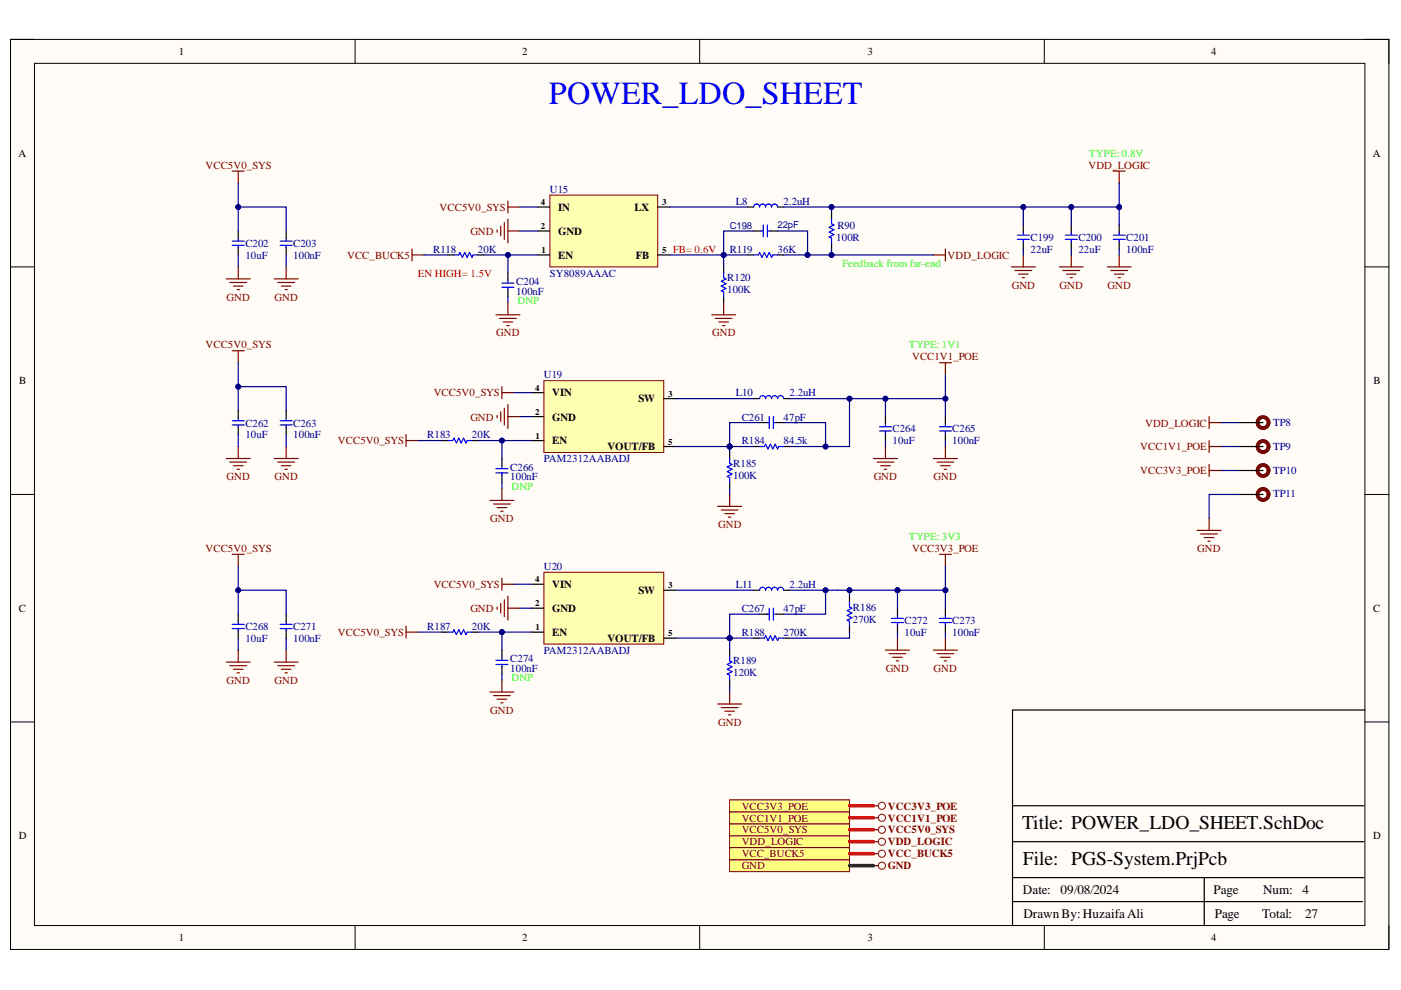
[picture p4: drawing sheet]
<svg xmlns="http://www.w3.org/2000/svg" width="297mm" height="210mm" viewBox="0 0 297 210" stroke-linecap="round" stroke-linejoin="round" font-family="sans-serif">
<defs><g id="words">
<text font-size="6.8" fill="#00f" x="116.4" y="22.1">POWER_LDO_SHEET</text>
<g font-size="4.1">
<text x="216.7" y="175.8">Title: POWER_LDO_SHEET.SchDoc</text>
<text x="216.9" y="183.4">File: PGS-System.PrjPcb</text>
</g>
<g font-size="2.8">
<text x="216.9" y="189.6">Date:</text>
<text x="224.8" y="189.6">09/08/2024</text>
<text x="257.3" y="189.6">Page</text>
<text x="267.8" y="189.6">Num:</text>
<text x="276.2" y="189.6">4</text>
<text x="217" y="194.6">DrawnBy:HuzaifaAli</text>
<text x="257.6" y="194.6">Page</text>
<text x="267.6" y="194.6">Total:</text>
<text x="276.7" y="194.6">27</text>
</g>
<g font-size="2.3">
<text x="37.9" y="11.7">1</text>
<text x="110.7" y="11.7">2</text>
<text x="183.9" y="11.7">3</text>
<text x="256.8" y="11.7">4</text>
<text x="3.9" y="33.3">A</text>
<text x="291.1" y="33.3">A</text>
<text x="118.3" y="44.7">IN</text>
<text x="134.5" y="44.7">LX</text>
<text x="118.3" y="49.8">GND</text>
<text x="118.3" y="54.8">EN</text>
<text x="134.8" y="54.8">FB</text>
<text x="4.1" y="81.5">B</text>
<text x="291.2" y="81.5">B</text>
<text x="117.1" y="89.2">GND</text>
<text x="117.1" y="84">VIN</text>
<text x="135.3" y="85.3">SW</text>
<text x="117.1" y="94.2">EN</text>
<text x="128.8" y="95.5">VOUT/FB</text>
<text x="117.1" y="124.7">VIN</text>
<text x="135.3" y="125.9">SW</text>
<text x="4" y="129.7">C</text>
<text x="117.1" y="129.7">GND</text>
<text x="291.2" y="129.7">C</text>
<text x="117.1" y="134.8">EN</text>
<text x="128.8" y="136.1">VOUT/FB</text>
<text x="4" y="178">D</text>
<text x="291.2" y="178">D</text>
<text x="37.9" y="199.5">1</text>
<text x="110.7" y="199.5">2</text>
<text x="183.9" y="199.5">3</text>
<text x="256.8" y="199.5">4</text>
</g>
<g font-size="2.3" fill="#800000">
<text x="43.6" y="35.8">VCC5V0_SYS</text>
<text x="230.8" y="35.8">VDD_LOGIC</text>
<text x="93.2" y="44.7">VCC5V0_SYS</text>
<text x="99.7" y="49.8">GND</text>
<text x="73.6" y="54.8">VCC_BUCK5</text>
<text x="200.9" y="54.8">VDD_LOGIC</text>
<text x="48" y="63.7">GND</text>
<text x="58.2" y="63.7">GND</text>
<text x="214.5" y="61.2">GND</text>
<text x="224.7" y="61.2">GND</text>
<text x="234.8" y="61.2">GND</text>
<text x="105.2" y="71.3">GND</text>
<text x="151" y="71.3">GND</text>
<text x="43.6" y="73.9">VCC5V0_SYS</text>
<text x="193.4" y="76.4">VCC1V1_POE</text>
<text x="91.9" y="84">VCC5V0_SYS</text>
<text x="99.7" y="89.2">GND</text>
<text x="71.6" y="94.2">VCC5V0_SYS</text>
<text x="241.8" y="95.5">VCC1V1_POE</text>
<text x="242.8" y="90.4">VDD_LOGIC</text>
<text x="48" y="101.8">GND</text>
<text x="58.2" y="101.8">GND</text>
<text x="185.2" y="101.8">GND</text>
<text x="197.9" y="101.8">GND</text>
<text x="241.8" y="100.6">VCC3V3_POE</text>
<text x="104" y="110.7">GND</text>
<text x="152.3" y="112">GND</text>
<text x="43.6" y="117.1">VCC5V0_SYS</text>
<text x="193.4" y="117.1">VCC3V3_POE</text>
<text x="253.8" y="117.1">GND</text>
<text x="91.9" y="124.7">VCC5V0_SYS</text>
<text x="99.7" y="129.7">GND</text>
<text x="71.6" y="134.8">VCC5V0_SYS</text>
<text x="187.8" y="142.4">GND</text>
<text x="197.9" y="142.4">GND</text>
<text x="48" y="144.9">GND</text>
<text x="58.2" y="144.9">GND</text>
<text x="104" y="151.4">GND</text>
<text x="152.3" y="153.9">GND</text>
<text x="157.2" y="171.6">VCC3V3_POE</text>
<text x="188.2" y="171.6">VCC3V3_POE</text>
<text x="157.2" y="179.3">VDD_LOGIC</text>
<text x="157.2" y="176.7">VCC5V0_SYS</text>
<text x="157.2" y="174.2">VCC1V1_POE</text>
<text x="188.2" y="179.3">VDD_LOGIC</text>
<text x="188.2" y="176.7">VCC5V0_SYS</text>
<text x="188.2" y="174.2">VCC1V1_POE</text>
<text x="157.2" y="184.3">GND</text>
<text x="157.2" y="181.8">VCC_BUCK5</text>
<text x="188.2" y="184.3">GND</text>
<text x="188.2" y="181.8">VCC_BUCK5</text>
</g>
<g font-size="2.3" fill="#0f0">
<text x="230.9" y="33.3">TYPE: 0.8V</text>
<text x="178.6" y="56.6">Feedback from far-end</text>
<text x="109.7" y="64.5">DNP</text>
<text x="192.8" y="73.9">TYPE: 1V1</text>
<text x="108.4" y="103.9">DNP</text>
<text x="192.8" y="114.5">TYPE: 3V3</text>
<text x="108.4" y="144.4">DNP</text>
</g>
<g font-size="2.3" fill="#000080">
<text x="116.6" y="40.9">U15</text>
<text x="156" y="43.4">L8</text>
<text x="166.1" y="43.4">2.2uH</text>
<text x="52" y="52.3">C202</text>
<text x="62.2" y="52.3">C203</text>
<text x="91.9" y="53.6">R118</text>
<text x="101.3" y="53.6">20K</text>
<text x="154.7" y="53.6">R119</text>
<text x="164.9" y="53.6">36K</text>
<text x="177.3" y="51">100R</text>
<text x="177.6" y="48.5">R90</text>
<text x="218.5" y="51">C199</text>
<text x="218.5" y="53.6">22uF</text>
<text x="228.6" y="51">C200</text>
<text x="228.6" y="53.6">22uF</text>
<text x="238.8" y="51">C201</text>
<text x="238.8" y="53.6">100nF</text>
<text x="52" y="54.8">10uF</text>
<text x="62.2" y="54.8">100nF</text>
<text x="116.6" y="58.7">SY8089AAAC</text>
<text x="154.2" y="59.7">R120</text>
<text x="109.5" y="60.4">C204</text>
<text x="109.5" y="62.5">100nF</text>
<text x="154.2" y="62.2">100K</text>
<text x="115.3" y="80.2">U19</text>
<text x="156" y="84">L10</text>
<text x="157.2" y="89.2">C261</text>
<text x="166.1" y="89.2">47pF</text>
<text x="167.4" y="84">2.2uH</text>
<text x="52" y="90.4">C262</text>
<text x="52" y="93">10uF</text>
<text x="62.2" y="90.4">C263</text>
<text x="62.2" y="93">100nF</text>
<text x="90.6" y="93">R183</text>
<text x="100.1" y="93">20K</text>
<text x="157.2" y="94.2">R184</text>
<text x="166.1" y="94.2">84.5k</text>
<text x="189.2" y="91.7">C264</text>
<text x="189.2" y="94.2">10uF</text>
<text x="201.9" y="91.7">C265</text>
<text x="201.9" y="94.2">100nF</text>
<text x="269.9" y="95.3">TP9</text>
<text x="269.9" y="90.3">TP8</text>
<text x="108.2" y="99.8">C266</text>
<text x="108.2" y="101.8">100nF</text>
<text x="115.3" y="98">PAM2312AABADJ</text>
<text x="155.5" y="99">R185</text>
<text x="155.5" y="101.6">100K</text>
<text x="269.9" y="100.4">TP10</text>
<text x="269.9" y="105.5">TP11</text>
<text x="115.3" y="120.9">U20</text>
<text x="156" y="124.7">L11</text>
<text x="167.4" y="124.7">2.2uH</text>
<text x="157.2" y="129.7">C267</text>
<text x="166.1" y="129.7">47pF</text>
<text x="180.8" y="129.5">R186</text>
<text x="52" y="133.5">C268</text>
<text x="52" y="136.1">10uF</text>
<text x="62.2" y="133.5">C271</text>
<text x="62.2" y="136.1">100nF</text>
<text x="90.6" y="133.5">R187</text>
<text x="100.1" y="133.5">20K</text>
<text x="157.2" y="134.8">R188</text>
<text x="166.1" y="134.8">270K</text>
<text x="180.8" y="132">270K</text>
<text x="191.8" y="132.3">C272</text>
<text x="191.8" y="134.8">10uF</text>
<text x="201.9" y="132.3">C273</text>
<text x="201.9" y="134.8">100nF</text>
<text x="108.2" y="140.4">C274</text>
<text x="108.2" y="142.4">100nF</text>
<text x="115.3" y="138.6">PAM2312AABADJ</text>
<text x="155.5" y="140.9">R189</text>
<text x="155.5" y="143.4">120K</text>
</g>
<g font-size="2.3" fill="#f00">
<text x="142.7" y="53.6">FB= 0.6V</text>
<text x="88.6" y="58.7">EN HIGH= 1.5V</text>
</g>
<g font-size="2" fill="#000080">
<text x="154.7" y="48.6">C198</text>
<text x="164.9" y="48.4">22pF</text>
</g>
<g font-size="1.9">
<text x="114.7" y="43.5">4</text>
<text x="140.4" y="43.5">3</text>
<text x="114.7" y="48.6">2</text>
<text x="114.8" y="53.7">1</text>
<text x="140.4" y="53.7">5</text>
<text x="113.4" y="82.9">4</text>
<text x="113.4" y="88">2</text>
<text x="141.7" y="84.2">3</text>
<text x="113.5" y="93">1</text>
<text x="141.7" y="94.3">5</text>
<text x="113.4" y="123.5">4</text>
<text x="141.7" y="124.7">3</text>
<text x="113.4" y="128.5">2</text>
<text x="113.5" y="133.6">1</text>
<text x="141.7" y="134.9">5</text>
</g>
</g></defs>
<path d="M2.2 8.4h292.3v192.9h-292.3z" fill-rule="evenodd" fill="#fffcf8"/>
<path d="M2.2 8.4h292.3v192.9h-292.3z" fill="none" stroke="#000" stroke-width=".21"/>
<path d="M7.3 13.4h282.1v182.8h-282.1z" fill-rule="evenodd" fill="#fffcf8"/>
<g fill="none" stroke="#000" stroke-width=".21">
<path d="M2.2 8.4h5.1M7.3 13.4h282.1v182.8h-282.1zM75.3 8.4v5M148.3 8.4v5M221.4 8.4v5M289.4 8.4h5.1v5M2.2 56.6h5.1M289.4 56.6h5.1M2.2 104.8h5.1M289.4 104.8h5.1M2.2 153.1h5.1M289.4 153.1h5.1"/>
<path d="M75.3 196.2v5.1M148.3 196.2v5.1M221.4 196.2v5.1M294.5 196.2v5.1"/>
</g>
<path d="M289.4 150.5h-74.7v45.7M214.7 178.5h74.4M214.7 170.8h74.4M214.7 191.2h74.2M214.7 186.1h74.4M255.3 186.1v10.1" fill="none" stroke="#000" stroke-width=".25"/>
<path d="M116.6 41.4h22.8v15.2h-22.8z" fill-rule="evenodd" fill="#ffffb0"/>
<path d="M116.6 41.4h22.8v15.2h-22.8z" fill="none" stroke="#800000" stroke-width=".21"/>
<g fill="none" stroke="#000" stroke-width=".25">
<path d="M50.5 49v1.5M50.5 52.4v1.7M60.7 49v1.5M60.7 52.4v1.7M95 54.1h1.3M101.3 54.1h1.3M107.7 57.9v1.5M114 49h2.6M114 54.1h2.6M114 43.9h2.6M139.4 54.1h2.6M139.4 43.9h2.6"/>
<path d="M153.4 56.6v1.3M158.5 54.1h1.3M158.5 43.9h1.3M159.8 49h1.6M163.3 49h1.6M164.9 54.1h1.2M164.9 43.9h1.2M176.3 45.2v1.2M176.3 51.5v1.3M217 47.7v1.5M217 51.1v1.7M227.1 47.7v1.5"/>
<path d="M227.1 51.1v1.7M237.3 47.7v1.5M237.3 51.1v1.7M107.7 61.3v1.6M153.4 62.9v1.3"/>
</g>
<g fill="none" stroke="#800000" stroke-width=".25">
<path d="M49.2 36.3h2.6M50.5 36.3v2.5M236 36.3h2.6M237.3 36.3v2.5M48 59.1h5M48.7 59.9h3.6M50.5 56.6v2.5M58.1 59.1h5.1M58.9 59.9h3.6M60.7 56.6v2.5M87.4 52.8v2.5M87.4 54.1h2.5"/>
<path d="M105.4 48.7v.5M106.2 48v2M106.9 47.2v3.6M107.7 42.6v2.6M107.7 46.4v5.1M107.7 49h2.5M107.7 43.9h2.5M197.9 54.1h2.5M200.4 52.8v2.5M214.4 56.6h5.1M215.2 57.4h3.5M215.9 58.1h2.1"/>
<path d="M216.7 58.9h.5M217 54.1v2.5M224.6 56.6h5.1M225.3 57.4h3.6M226.1 58.1h2M226.9 58.9h.5M227.1 54.1v2.5M234.8 56.6h5M235.5 57.4h3.6M236.3 58.1h2M237 58.9h.5M237.3 54.1v2.5"/>
<path d="M49.5 60.7h2M50.3 61.4h.5M59.7 60.7h2M60.4 61.4h.5M105.1 66.7h5.1M105.9 67.5h3.6M106.7 68.3h2M107.4 69h.5M107.7 64.2v2.5M150.9 66.7h5.1M151.7 67.5h3.5M152.4 68.3h2"/>
<path d="M153.2 69h.5M153.4 64.2v2.5"/>
</g>
<g fill="none" stroke="#00f" stroke-width=".25">
<path d="M49.2 52h2.6M49.2 51.1h2.6M50.5 50.5v.5M50.5 52v.5M59.4 52h2.5M59.4 51.1h2.5M60.7 50.5v.5M60.7 52v.5M96.3 54.1h1l.2-.6 .5 1.1 .5-1.1 .5 1.1 .6-1.1 .5 1.1 .2-.5h1M107.7 59.4v.5M153.4 57.9v1l.5 .2-1 .5 1 .5-1 .6 1 .5-1 .5 .5 .2v1M159.8 43.9a.63 .63 0 0 1 .6-.6 .63 .63 0 0 1 .7 .6 .64 .64 0 0 1 .6-.6 .64 .64 0 0 1 .6 .6 .63 .63 0 0 1 .7-.6 .63 .63 0 0 1 .6 .6 .63 .63 0 0 1 .6-.6 .63 .63 0 0 1 .7 .6"/>
<path d="M159.8 54.1h1l.3-.6 .5 1.1 .5-1.1 .5 1.1 .5-1.1 .5 1.1 .2-.5h1.1M161.3 49h.5M161.8 47.7v2.5M162.7 47.7v2.5M162.8 49h.5M176.3 46.4v1.1l.5 .2-1 .5 1 .5-1 .5 1 .5-1 .5 .5 .3v1M215.7 50.8h2.5M215.7 49.9h2.5M217 49.2v.5M217 50.8v.5M225.9 50.8h2.5M225.9 49.9h2.5"/>
<path d="M227.1 49.2v.5M227.1 50.8v.5M236 50.8h2.6M236 49.9h2.6M237.3 49.2v.5M237.3 50.8v.5M106.4 60.9h2.6M106.4 60h2.6M107.7 60.9v.5"/>
</g>
<path d="M154.7 182.3h25.4v2.5h-25.4z" fill-rule="evenodd" fill="#ffff80"/>
<g fill="none" stroke="#800000" stroke-width=".21">
<path d="M154.7 182.3h25.4v2.5h-25.4z"/>
<circle cx="187" cy="183.5" r=".76"/>
</g>
<path d="M185.2 183.5h1" fill="none" stroke="#800000" stroke-width=".25"/>
<path d="M154.7 177.2h25.4v2.5h-25.4z" fill-rule="evenodd" fill="#ffff80"/>
<g fill="none" stroke="#800000" stroke-width=".21">
<path d="M154.7 177.2h25.4v2.5h-25.4z"/>
<circle cx="187" cy="178.5" r=".76"/>
</g>
<path d="M185.2 178.5h1" fill="none" stroke="#800000" stroke-width=".25"/>
<path d="M154.7 174.7h25.4v2.5h-25.4z" fill-rule="evenodd" fill="#ffff80"/>
<g fill="none" stroke="#800000" stroke-width=".21">
<path d="M154.7 174.7h25.4v2.5h-25.4z"/>
<circle cx="187" cy="175.9" r=".76"/>
</g>
<path d="M185.2 175.9h1" fill="none" stroke="#800000" stroke-width=".25"/>
<path d="M154.7 179.7h25.4v2.6h-25.4z" fill-rule="evenodd" fill="#ffff80"/>
<g fill="none" stroke="#800000" stroke-width=".21">
<path d="M154.7 179.7h25.4v2.6h-25.4z"/>
<circle cx="187" cy="181" r=".76"/>
</g>
<path d="M185.2 181h1" fill="none" stroke="#800000" stroke-width=".25"/>
<path d="M115.3 80.7h25.4v15.2h-25.4z" fill-rule="evenodd" fill="#ffffb0"/>
<path d="M115.3 80.7h25.4v15.2h-25.4z" fill="none" stroke="#800000" stroke-width=".21"/>
<g fill="none" stroke="#000" stroke-width=".25">
<path d="M112.8 93.4h2.5M112.8 88.3h2.5M112.8 83.3h2.5M140.7 84.5h2.6M140.7 94.7h2.6M154.7 95.9v1.3M159.8 84.5h1.3M161.1 89.6h1.6M164.6 89.6h1.5M166.1 84.5h1.3M200.4 88.3v1.6M200.4 91.8v1.6"/>
<path d="M154.7 102.3v1.3"/>
</g>
<path d="M154.7 97.2v1l.5 .3-1 .5 1 .5-1 .5 1 .5-1 .5 .5 .3v1M161.1 84.5a.64 .64 0 0 1 .6-.6 .64 .64 0 0 1 .6 .6 .63 .63 0 0 1 .7-.6 .63 .63 0 0 1 .6 .6 .63 .63 0 0 1 .6-.6 .63 .63 0 0 1 .7 .6 .64 .64 0 0 1 .6-.6 .64 .64 0 0 1 .6 .6M162.6 89.6h.5M163.1 88.3v2.6M164 88.3v2.6M164.1 89.6h.5M199.2 91.4h2.5M199.2 90.5h2.5M200.4 89.9v.5M200.4 91.4v.5" fill="none" stroke="#00f" stroke-width=".25"/>
<g fill="none" stroke="#800000" stroke-width=".25">
<path d="M199.2 76.9h2.5M200.4 76.9v2.5M105.4 88.1v.5M106.2 87.3v2M106.9 86.6v3.5M107.7 85.8v5.1M107.7 88.3h2.5M185.2 97.2h5.1M186 98h3.5M186.7 98.7h2.1M187.5 99.5h.5M187.7 94.7v2.5"/>
<path d="M197.9 97.2h5.1M198.7 98h3.5M199.4 98.7h2.1M200.2 99.5h.5M200.4 94.7v2.5M152.2 107.4h5M152.9 108.1h3.6M153.7 108.9h2M154.4 109.7h.6M154.7 104.8v2.6"/>
</g>
<path d="M115.3 121.3h25.4v15.3h-25.4z" fill-rule="evenodd" fill="#ffffb0"/>
<path d="M115.3 121.3h25.4v15.3h-25.4z" fill="none" stroke="#800000" stroke-width=".21"/>
<g fill="none" stroke="#000" stroke-width=".25">
<path d="M50.5 87.1v1.5M50.5 90.5v1.6M60.7 87.1v1.5M60.7 90.5v1.6M93.7 93.4h1.3M100.1 93.4h1.2M106.4 97.2v1.5M159.8 94.7h1.3M166.1 94.7h1.3M187.7 88.3v1.6M187.7 91.8v1.6M106.4 100.6v1.7"/>
<path d="M50.5 130.2v1.5M50.5 133.6v1.7M60.7 130.2v1.5M60.7 133.6v1.7M93.7 134h1.3M100.1 134h1.2M106.4 137.8v1.6M112.8 134h2.5M112.8 129h2.5M112.8 123.9h2.5M140.7 125.1h2.6M140.7 135.3h2.6"/>
<path d="M154.7 137.8v1.3M159.8 125.1h1.3M159.8 135.3h1.3M161.1 130.2h1.6M164.6 130.2h1.5M166.1 125.1h1.3M166.1 135.3h1.3M180.1 126.4v1.3M180.1 132.8v1.2M190.3 129v1.5M190.3 132.4v1.6M200.4 129v1.5"/>
<path d="M200.4 132.4v1.6M106.4 141.3v1.6M154.7 144.2v1.3"/>
</g>
<g fill="none" stroke="#00f" stroke-width=".25">
<path d="M49.2 90.1h2.6M49.2 89.2h2.6M50.5 88.6v.5M50.5 90.1v.5M59.4 90.1h2.5M59.4 89.2h2.5M60.7 88.6v.5M60.7 90.1v.5M95 93.4h1l.3-.5 .5 1 .5-1 .5 1 .5-1 .5 1 .2-.5h1.1M105.1 99.4h2.6M106.4 98.7v.5M161.1 94.7h1l.2-.5 .5 1 .5-1 .5 1 .6-1 .5 1 .2-.5h1"/>
<path d="M186.5 91.4h2.5M186.5 90.5h2.5M187.7 89.9v.5M187.7 91.4v.5M105.1 100.3h2.6M106.4 100.3v.5M49.2 133.3h2.6M49.2 132.4h2.6M50.5 131.7v.6M50.5 133.3v.5M59.4 133.3h2.5M59.4 132.4h2.5"/>
<path d="M60.7 131.7v.6M60.7 133.3v.5M95 134h1l.3-.5 .5 1 .5-1 .5 1 .5-1 .5 1 .2-.5h1.1M105.1 140h2.6M106.4 139.4v.5M154.7 139.1v1l.5 .3-1 .5 1 .5-1 .5 1 .5-1 .5 .5 .3v1M161.1 125.1a.64 .64 0 0 1 .6-.6 .64 .64 0 0 1 .6 .6 .63 .63 0 0 1 .7-.6 .63 .63 0 0 1 .6 .6 .63 .63 0 0 1 .6-.6 .63 .63 0 0 1 .7 .6 .64 .64 0 0 1 .6-.6 .64 .64 0 0 1 .6 .6M161.1 135.3h1l.2-.5 .5 1 .5-1 .5 1 .6-1 .5 1 .2-.5h1M162.6 130.2h.5M163.1 129v2.5M164 129v2.5M164.1 130.2h.5"/>
<path d="M180.1 127.7v1l.5 .3-1 .5 1 .5-1 .5 1 .5-1 .5 .5 .2v1.1M189 132h2.6M189 131.1h2.6M190.3 130.5v.5M190.3 132v.5M199.2 132h2.5M199.2 131.1h2.5M200.4 130.5v.5M200.4 132v.5M105.1 140.9h2.6M106.4 140.9v.5"/>
</g>
<g fill="none" stroke="#800000" stroke-width=".25">
<path d="M49.2 74.4h2.6M50.5 74.4v2.5M48 97.2h5M48.7 98h3.6M49.5 98.7h2M50.3 99.5h.5M50.5 94.7v2.5M58.1 97.2h5.1M58.9 98h3.6M59.7 98.7h2M60.4 99.5h.5M60.7 94.7v2.5"/>
<path d="M86.1 92.1v2.6M86.1 93.4h2.5M106.4 82v2.5M106.4 83.3h2.6M49.2 117.5h2.6M50.5 117.5v2.6M103.9 106.1h5.1M104.6 106.9h3.6M105.4 107.6h2M106.2 108.4h.5M106.4 103.6v2.5M199.2 117.5h2.5"/>
<path d="M200.4 117.5v2.6M50.5 137.8v2.6M60.7 137.8v2.6M86.1 132.8v2.5M86.1 134h2.5M105.4 128.7v.5M106.2 127.9v2.1M106.4 122.6v2.5M106.4 123.9h2.6M106.9 127.2v3.5M107.7 126.4v5.1M107.7 129h2.5"/>
<path d="M187.7 137.8h5.1M188.5 138.6h3.6M189.3 139.4h2M190.3 135.3v2.5M197.9 137.8h5.1M198.7 138.6h3.5M199.4 139.4h2.1M200.4 135.3v2.5M48 140.4h5M48.7 141.1h3.6M49.5 141.9h2M50.3 142.7h.5"/>
<path d="M58.1 140.4h5.1M58.9 141.1h3.6M59.7 141.9h2M60.4 142.7h.5M103.9 146.7h5.1M104.6 147.5h3.6M105.4 148.2h2M106.2 149h.5M106.4 144.2v2.5M152.2 149.3h5M152.9 150h3.6M153.7 150.8h2"/>
<path d="M154.4 151.5h.6M154.7 146.7v2.6M190 140.1h.5M200.2 140.1h.5"/>
</g>
<path d="M154.7 172.1h25.4v2.6h-25.4z" fill-rule="evenodd" fill="#ffff80"/>
<g fill="none" stroke="#800000" stroke-width=".21">
<path d="M154.7 172.1h25.4v2.6h-25.4z"/>
<circle cx="187" cy="173.4" r=".76"/>
</g>
<path d="M185.2 173.4h1" fill="none" stroke="#800000" stroke-width=".25"/>
<path d="M154.7 169.6h25.4v2.5h-25.4z" fill-rule="evenodd" fill="#ffff80"/>
<g fill="none" stroke="#800000" stroke-width=".21">
<path d="M154.7 169.6h25.4v2.5h-25.4z"/>
<circle cx="187" cy="170.8" r=".76"/>
</g>
<path d="M185.2 170.8h1" fill="none" stroke="#800000" stroke-width=".25"/>
<path d="M114 54.1h-6.3v3.8M107.7 62.9v1.3" fill="none" stroke="#000080" stroke-width=".25"/>
<circle cx="107.7" cy="54.1" r=".51" fill="#000080"/>
<circle cx="107.7" cy="54.1" r=".51" fill="none" stroke="#000080" stroke-width=".21"/>
<path d="M102.6 54.1h5.1" fill="none" stroke="#000080" stroke-width=".25"/>
<circle cx="107.7" cy="54.1" r=".51" fill="#000080"/>
<circle cx="107.7" cy="54.1" r=".51" fill="none" stroke="#000080" stroke-width=".21"/>
<path d="M50.5 49v-5.1h10.2v5.1M50.5 54.1v2.5M60.7 54.1v2.5M110.2 49h3.8" fill="none" stroke="#000080" stroke-width=".25"/>
<circle cx="50.5" cy="43.9" r=".51" fill="#000080"/>
<circle cx="50.5" cy="43.9" r=".51" fill="none" stroke="#000080" stroke-width=".21"/>
<path d="M50.5 38.8v5.1M110.2 43.9h3.8" fill="none" stroke="#000080" stroke-width=".25"/>
<circle cx="50.5" cy="43.9" r=".51" fill="#000080"/>
<circle cx="50.5" cy="43.9" r=".51" fill="none" stroke="#000080" stroke-width=".21"/>
<path d="M89.9 54.1h5.1M217 52.8v1.3M227.1 43.9v3.8M227.1 52.8v1.3M237.3 52.8v1.3" fill="none" stroke="#000080" stroke-width=".25"/>
<circle cx="227.1" cy="43.9" r=".51" fill="#000080"/>
<circle cx="227.1" cy="43.9" r=".51" fill="none" stroke="#000080" stroke-width=".21"/>
<path d="M237.3 38.8v5.1" fill="none" stroke="#000080" stroke-width=".25"/>
<circle cx="237.3" cy="43.9" r=".51" fill="#000080"/>
<circle cx="237.3" cy="43.9" r=".51" fill="none" stroke="#000080" stroke-width=".21"/>
<path d="M142 54.1h11.4v2.5M142 43.9h16.5" fill="none" stroke="#000080" stroke-width=".25"/>
<circle cx="153.4" cy="54.1" r=".51" fill="#000080"/>
<circle cx="153.4" cy="54.1" r=".51" fill="none" stroke="#000080" stroke-width=".21"/>
<path d="M153.4 54.1h5.1" fill="none" stroke="#000080" stroke-width=".25"/>
<circle cx="153.4" cy="54.1" r=".51" fill="#000080"/>
<circle cx="153.4" cy="54.1" r=".51" fill="none" stroke="#000080" stroke-width=".21"/>
<path d="M159.8 49h-6.4v5.1" fill="none" stroke="#000080" stroke-width=".25"/>
<circle cx="153.4" cy="54.1" r=".51" fill="#000080"/>
<circle cx="153.4" cy="54.1" r=".51" fill="none" stroke="#000080" stroke-width=".21"/>
<path d="M164.9 49h6.3v5.1h-5.1" fill="none" stroke="#000080" stroke-width=".25"/>
<circle cx="171.2" cy="54.1" r=".51" fill="#000080"/>
<circle cx="171.2" cy="54.1" r=".51" fill="none" stroke="#000080" stroke-width=".21"/>
<path d="M176.3 52.8v1.3" fill="none" stroke="#000080" stroke-width=".25"/>
<circle cx="176.3" cy="54.1" r=".51" fill="#000080"/>
<circle cx="176.3" cy="54.1" r=".51" fill="none" stroke="#000080" stroke-width=".21"/>
<path d="M176.3 43.9v1.3" fill="none" stroke="#000080" stroke-width=".25"/>
<circle cx="176.3" cy="43.9" r=".51" fill="#000080"/>
<circle cx="176.3" cy="43.9" r=".51" fill="none" stroke="#000080" stroke-width=".21"/>
<path d="M217 43.9v3.8" fill="none" stroke="#000080" stroke-width=".25"/>
<circle cx="217" cy="43.9" r=".51" fill="#000080"/>
<circle cx="217" cy="43.9" r=".51" fill="none" stroke="#000080" stroke-width=".21"/>
<path d="M180.1 183.5h5.1" fill="none" stroke="#274e13" stroke-width=".76"/>
<path d="M180.1 178.5h5.1M180.1 175.9h5.1M180.1 181h5.1" fill="none" stroke="#f00" stroke-width=".76"/>
<path d="M110.2 88.3h2.6M143.3 84.5h16.5M154.7 94.7h5.1M154.7 103.6v1.2" fill="none" stroke="#000080" stroke-width=".25"/>
<circle cx="154.7" cy="94.7" r=".51" fill="#000080"/>
<circle cx="154.7" cy="94.7" r=".51" fill="none" stroke="#000080" stroke-width=".21"/>
<path d="M161.1 89.6h-6.4v5.1" fill="none" stroke="#000080" stroke-width=".25"/>
<circle cx="154.7" cy="94.7" r=".51" fill="#000080"/>
<circle cx="154.7" cy="94.7" r=".51" fill="none" stroke="#000080" stroke-width=".21"/>
<path d="M166.1 89.6h8.9v5.1h-7.6" fill="none" stroke="#000080" stroke-width=".25"/>
<circle cx="175" cy="94.7" r=".51" fill="#000080"/>
<circle cx="175" cy="94.7" r=".51" fill="none" stroke="#000080" stroke-width=".21"/>
<path d="M167.4 84.5h12.7v10.2h-5.1" fill="none" stroke="#000080" stroke-width=".25"/>
<circle cx="175" cy="94.7" r=".51" fill="#000080"/>
<circle cx="175" cy="94.7" r=".51" fill="none" stroke="#000080" stroke-width=".21"/>
<circle cx="180.1" cy="84.5" r=".51" fill="#000080"/>
<circle cx="180.1" cy="84.5" r=".51" fill="none" stroke="#000080" stroke-width=".21"/>
<path d="M143.3 94.7h11.4" fill="none" stroke="#000080" stroke-width=".25"/>
<circle cx="154.7" cy="94.7" r=".51" fill="#000080"/>
<circle cx="154.7" cy="94.7" r=".51" fill="none" stroke="#000080" stroke-width=".21"/>
<path d="M154.7 94.7v1.2" fill="none" stroke="#000080" stroke-width=".25"/>
<circle cx="154.7" cy="94.7" r=".51" fill="#000080"/>
<circle cx="154.7" cy="94.7" r=".51" fill="none" stroke="#000080" stroke-width=".21"/>
<path d="M166.1 43.9h71.2v3.8" fill="none" stroke="#000080" stroke-width=".25"/>
<circle cx="176.3" cy="43.9" r=".51" fill="#000080"/>
<circle cx="176.3" cy="43.9" r=".51" fill="none" stroke="#000080" stroke-width=".21"/>
<circle cx="217" cy="43.9" r=".51" fill="#000080"/>
<circle cx="217" cy="43.9" r=".51" fill="none" stroke="#000080" stroke-width=".21"/>
<circle cx="227.1" cy="43.9" r=".51" fill="#000080"/>
<circle cx="227.1" cy="43.9" r=".51" fill="none" stroke="#000080" stroke-width=".21"/>
<circle cx="237.3" cy="43.9" r=".51" fill="#000080"/>
<circle cx="237.3" cy="43.9" r=".51" fill="none" stroke="#000080" stroke-width=".21"/>
<path d="M171.2 54.1h26.7" fill="none" stroke="#000080" stroke-width=".25"/>
<circle cx="171.2" cy="54.1" r=".51" fill="#000080"/>
<circle cx="171.2" cy="54.1" r=".51" fill="none" stroke="#000080" stroke-width=".21"/>
<circle cx="176.3" cy="54.1" r=".51" fill="#000080"/>
<circle cx="176.3" cy="54.1" r=".51" fill="none" stroke="#000080" stroke-width=".21"/>
<path d="M187.7 84.5v3.8M187.7 93.4v1.3M200.4 93.4v1.3" fill="none" stroke="#000080" stroke-width=".25"/>
<circle cx="187.7" cy="84.5" r=".51" fill="#000080"/>
<circle cx="187.7" cy="84.5" r=".51" fill="none" stroke="#000080" stroke-width=".21"/>
<path d="M200.4 84.5v3.8" fill="none" stroke="#000080" stroke-width=".25"/>
<circle cx="200.4" cy="84.5" r=".51" fill="#000080"/>
<circle cx="200.4" cy="84.5" r=".51" fill="none" stroke="#000080" stroke-width=".21"/>
<path d="M110.2 129h2.6M143.3 125.1h16.5M154.7 135.3h5.1" fill="none" stroke="#000080" stroke-width=".25"/>
<circle cx="154.7" cy="135.3" r=".51" fill="#000080"/>
<circle cx="154.7" cy="135.3" r=".51" fill="none" stroke="#000080" stroke-width=".21"/>
<path d="M161.1 130.2h-6.4v5.1" fill="none" stroke="#000080" stroke-width=".25"/>
<circle cx="154.7" cy="135.3" r=".51" fill="#000080"/>
<circle cx="154.7" cy="135.3" r=".51" fill="none" stroke="#000080" stroke-width=".21"/>
<path d="M143.3 135.3h11.4" fill="none" stroke="#000080" stroke-width=".25"/>
<circle cx="154.7" cy="135.3" r=".51" fill="#000080"/>
<circle cx="154.7" cy="135.3" r=".51" fill="none" stroke="#000080" stroke-width=".21"/>
<path d="M154.7 135.3v2.5" fill="none" stroke="#000080" stroke-width=".25"/>
<circle cx="154.7" cy="135.3" r=".51" fill="#000080"/>
<circle cx="154.7" cy="135.3" r=".51" fill="none" stroke="#000080" stroke-width=".21"/>
<path d="M190.3 134v1.3M200.4 125.1v3.9M200.4 134v1.3" fill="none" stroke="#000080" stroke-width=".25"/>
<circle cx="200.4" cy="125.1" r=".51" fill="#000080"/>
<circle cx="200.4" cy="125.1" r=".51" fill="none" stroke="#000080" stroke-width=".21"/>
<path d="M112.8 93.4h-6.4v3.8M106.4 102.3v1.3" fill="none" stroke="#000080" stroke-width=".25"/>
<circle cx="106.4" cy="93.4" r=".51" fill="#000080"/>
<circle cx="106.4" cy="93.4" r=".51" fill="none" stroke="#000080" stroke-width=".21"/>
<path d="M101.3 93.4h5.1" fill="none" stroke="#000080" stroke-width=".25"/>
<circle cx="106.4" cy="93.4" r=".51" fill="#000080"/>
<circle cx="106.4" cy="93.4" r=".51" fill="none" stroke="#000080" stroke-width=".21"/>
<path d="M50.5 87.1v-5.1h10.2v5.1M50.5 92.1v2.6M60.7 92.1v2.6" fill="none" stroke="#000080" stroke-width=".25"/>
<circle cx="50.5" cy="82" r=".51" fill="#000080"/>
<circle cx="50.5" cy="82" r=".51" fill="none" stroke="#000080" stroke-width=".21"/>
<path d="M50.5 76.9v5.1M109 83.3h3.8" fill="none" stroke="#000080" stroke-width=".25"/>
<circle cx="50.5" cy="82" r=".51" fill="#000080"/>
<circle cx="50.5" cy="82" r=".51" fill="none" stroke="#000080" stroke-width=".21"/>
<path d="M88.6 93.4h5.1M112.8 134h-6.4v3.8M106.4 142.9v1.3" fill="none" stroke="#000080" stroke-width=".25"/>
<circle cx="106.4" cy="134" r=".51" fill="#000080"/>
<circle cx="106.4" cy="134" r=".51" fill="none" stroke="#000080" stroke-width=".21"/>
<path d="M101.3 134h5.1" fill="none" stroke="#000080" stroke-width=".25"/>
<circle cx="106.4" cy="134" r=".51" fill="#000080"/>
<circle cx="106.4" cy="134" r=".51" fill="none" stroke="#000080" stroke-width=".21"/>
<path d="M50.5 130.2v-5.1h10.2v5.1M50.5 135.3v2.5M60.7 135.3v2.5" fill="none" stroke="#000080" stroke-width=".25"/>
<circle cx="50.5" cy="125.1" r=".51" fill="#000080"/>
<circle cx="50.5" cy="125.1" r=".51" fill="none" stroke="#000080" stroke-width=".21"/>
<path d="M50.5 120.1v5M109 123.9h3.8" fill="none" stroke="#000080" stroke-width=".25"/>
<circle cx="50.5" cy="125.1" r=".51" fill="#000080"/>
<circle cx="50.5" cy="125.1" r=".51" fill="none" stroke="#000080" stroke-width=".21"/>
<path d="M88.6 134h5.1M175 125.1v5.1h-8.9M154.7 145.5v1.2" fill="none" stroke="#000080" stroke-width=".25"/>
<circle cx="175" cy="125.1" r=".51" fill="#000080"/>
<circle cx="175" cy="125.1" r=".51" fill="none" stroke="#000080" stroke-width=".21"/>
<path d="M200.4 79.4v5.1h-20.3M180.1 134v1.3h-12.7" fill="none" stroke="#000080" stroke-width=".25"/>
<path d="M180.1 173.4h5.1M180.1 170.8h5.1" fill="none" stroke="#f00" stroke-width=".76"/>
<circle cx="180.1" cy="84.5" r=".51" fill="#000080"/>
<circle cx="180.1" cy="84.5" r=".51" fill="none" stroke="#000080" stroke-width=".21"/>
<circle cx="187.7" cy="84.5" r=".51" fill="#000080"/>
<circle cx="187.7" cy="84.5" r=".51" fill="none" stroke="#000080" stroke-width=".21"/>
<circle cx="200.4" cy="84.5" r=".51" fill="#000080"/>
<circle cx="200.4" cy="84.5" r=".51" fill="none" stroke="#000080" stroke-width=".21"/>
<path d="M190.3 125.1v3.9" fill="none" stroke="#000080" stroke-width=".25"/>
<circle cx="190.3" cy="125.1" r=".51" fill="#000080"/>
<circle cx="190.3" cy="125.1" r=".51" fill="none" stroke="#000080" stroke-width=".21"/>
<path d="M167.4 125.1h10.2" fill="none" stroke="#000080" stroke-width=".25"/>
<circle cx="175" cy="125.1" r=".51" fill="#000080"/>
<circle cx="175" cy="125.1" r=".51" fill="none" stroke="#000080" stroke-width=".21"/>
<path d="M177.6 125.1h12.7" fill="none" stroke="#000080" stroke-width=".25"/>
<circle cx="180.1" cy="125.1" r=".51" fill="#000080"/>
<circle cx="180.1" cy="125.1" r=".51" fill="none" stroke="#000080" stroke-width=".21"/>
<circle cx="190.3" cy="125.1" r=".51" fill="#000080"/>
<circle cx="190.3" cy="125.1" r=".51" fill="none" stroke="#000080" stroke-width=".21"/>
<path d="M200.4 120.1v5h-10.1" fill="none" stroke="#000080" stroke-width=".25"/>
<circle cx="190.3" cy="125.1" r=".51" fill="#000080"/>
<circle cx="190.3" cy="125.1" r=".51" fill="none" stroke="#000080" stroke-width=".21"/>
<circle cx="200.4" cy="125.1" r=".51" fill="#000080"/>
<circle cx="200.4" cy="125.1" r=".51" fill="none" stroke="#000080" stroke-width=".21"/>
<path d="M180.1 125.1v1.3" fill="none" stroke="#000080" stroke-width=".25"/>
<circle cx="180.1" cy="125.1" r=".51" fill="#000080"/>
<circle cx="180.1" cy="125.1" r=".51" fill="none" stroke="#000080" stroke-width=".21"/>
<g fill="none" stroke="#5b0f00" stroke-width=".76">
<circle cx="267.8" cy="94.7" r="1.17"/>
<circle cx="267.8" cy="89.6" r="1.17"/>
<circle cx="267.8" cy="99.8" r="1.17"/>
<circle cx="267.8" cy="104.8" r="1.17"/>
</g>
<path d="M262.7 99.8h5.1M262.7 94.7h5.1M262.7 89.6h5.1M262.7 104.8h5.1" fill="none" stroke="#000" stroke-width=".25"/>
<path d="M256.4 88.3v2.6M256.4 93.4v2.5M256.4 98.5v2.5M256.4 99.8h2.5M256.4 94.7h2.5M256.4 89.6h2.5M253.8 112.5h5.1M254.6 113.2h3.5M255.3 114h2.1M256.1 114.7h.5M256.4 109.9v2.6" fill="none" stroke="#800000" stroke-width=".25"/>
<path d="M258.9 99.8h3.8M258.9 94.7h3.8M258.9 89.6h3.8M262.7 104.8h-6.3v5.1" fill="none" stroke="#000080" stroke-width=".25"/>
<use href="#words"/>
</svg>
